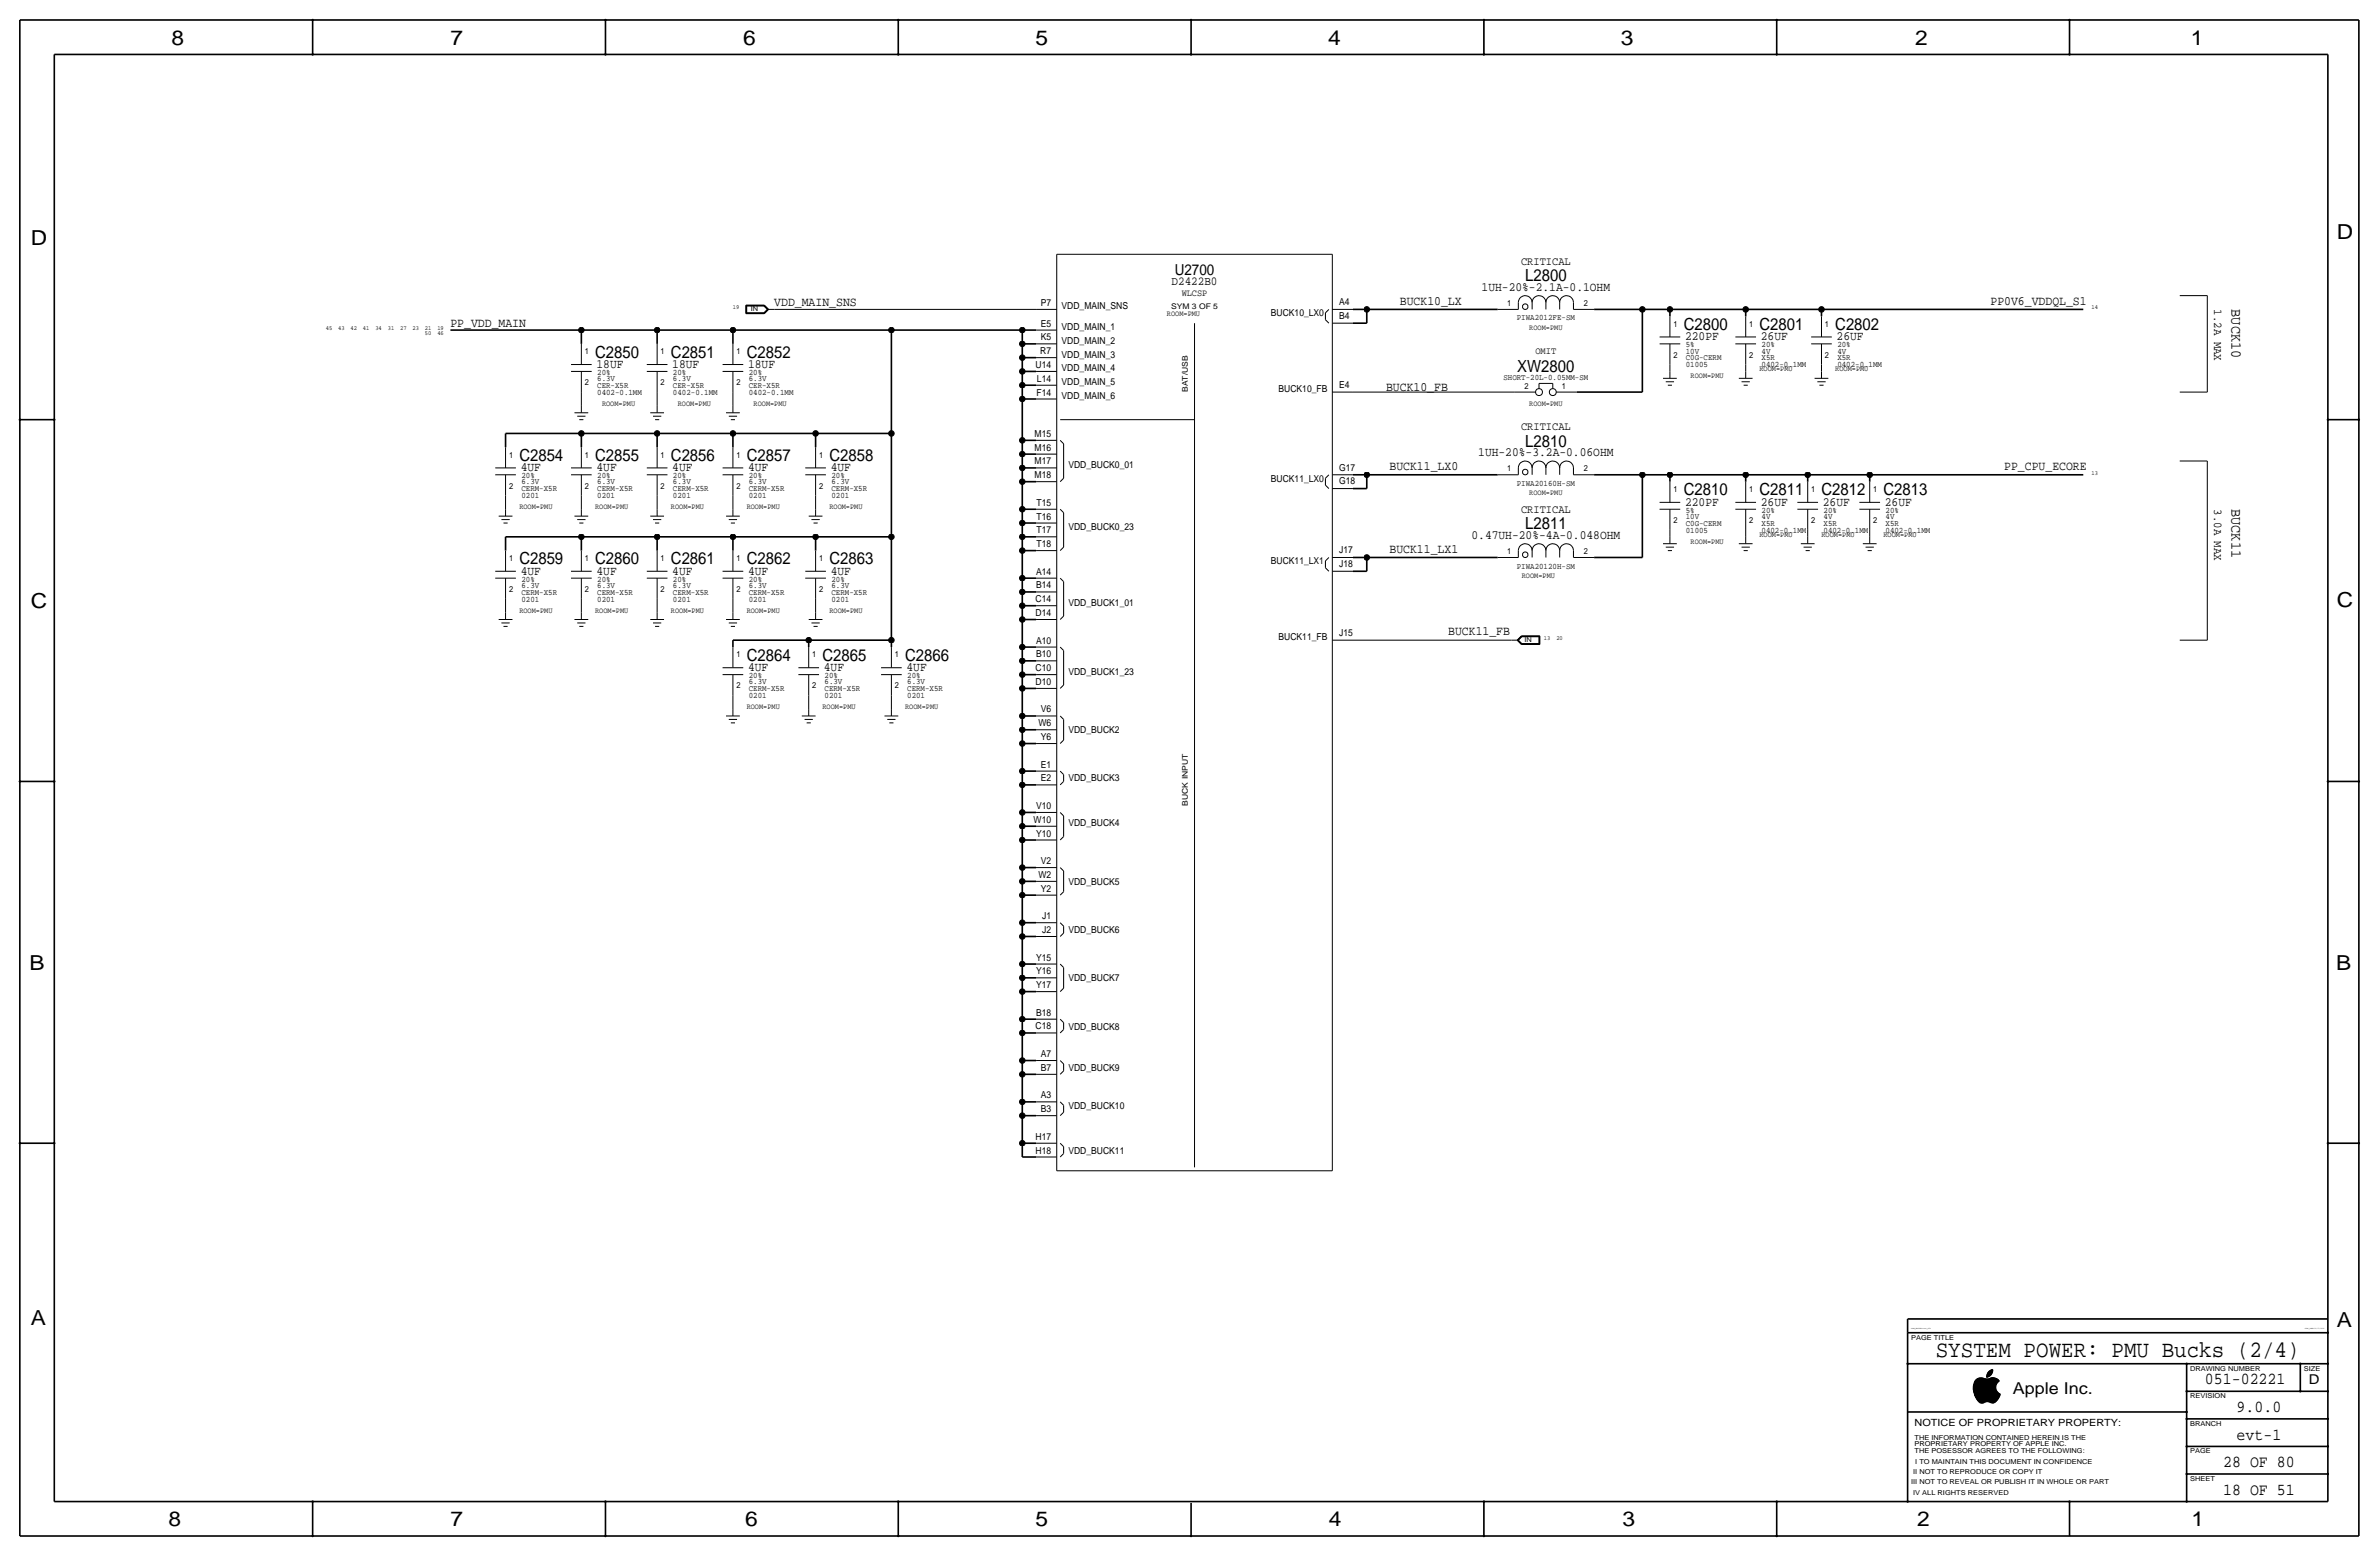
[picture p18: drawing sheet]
<svg xmlns="http://www.w3.org/2000/svg" width="877mm" height="574mm" viewBox="0 0 877 574" stroke-linecap="round" stroke-linejoin="round" font-family="sans-serif">
<defs><g id="words">
<text font-size="8.6" x="713.7" y="500.1">SYSTEM POWER: PMU Bucks (2/4)</text>
<g font-size="7.6">
<text x="63.2" y="16.5">8</text>
<text x="166.1" y="16.5">7</text>
<text x="274" y="16.5">6</text>
<text x="381.7" y="16.5">5</text>
<text x="489.7" y="16.5">4</text>
<text x="597.6" y="16.5">3</text>
<text x="706.1" y="16.5">2</text>
<text x="807.7" y="16.5">1</text>
<text x="861.5" y="88.1">D</text>
<text x="11.4" y="90.4">D</text>
<text x="11.4" y="224.3">C</text>
<text x="861.5" y="223.8">C</text>
<text x="10.8" y="357.6">B</text>
<text x="861.3" y="357.4">B</text>
<text x="11.3" y="488.4">A</text>
<text x="861.5" y="489.2">A</text>
<text x="62.2" y="562.6">8</text>
<text x="166" y="562.6">7</text>
<text x="274.8" y="562.6">6</text>
<text x="381.7" y="562.6">5</text>
<text x="489.9" y="562.6">4</text>
<text x="598.1" y="562.6">3</text>
<text x="706.8" y="562.6">2</text>
<text x="807.9" y="562.6">1</text>
</g>
<g font-size="6.2">
<text x="562.3" y="103.6">L2800</text>
<text x="620.7" y="121.7">C2800</text>
<text x="648.7" y="121.7">C2801</text>
<text x="676.6" y="121.7">C2802</text>
<text x="219.4" y="131.8">C2850</text>
<text x="247.3" y="131.8">C2851</text>
<text x="275.3" y="131.8">C2852</text>
<text x="559.4" y="137.2">XW2800</text>
<text x="562.3" y="164.6">L2810</text>
<text x="191.5" y="169.9">C2854</text>
<text x="219.4" y="169.9">C2855</text>
<text x="247.3" y="169.9">C2856</text>
<text x="275.3" y="169.9">C2857</text>
<text x="305.8" y="169.9">C2858</text>
<text x="620.7" y="182.6">C2810</text>
<text x="648.7" y="182.6">C2811</text>
<text x="671.5" y="182.6">C2812</text>
<text x="694.4" y="182.6">C2813</text>
<text x="562.3" y="195.1">L2811</text>
<text x="191.5" y="208">C2859</text>
<text x="219.4" y="208">C2860</text>
<text x="247.3" y="208">C2861</text>
<text x="275.3" y="208">C2862</text>
<text x="305.8" y="208">C2863</text>
<text x="275.3" y="243.6">C2864</text>
<text x="303.2" y="243.6">C2865</text>
<text x="333.7" y="243.6">C2866</text>
<text x="812.9" y="510.3">051-02221</text>
<text x="824.6" y="520.4">9.0.0</text>
<text x="824.6" y="530.6">evt-1</text>
<text x="819.6" y="540.8">28 OF 80</text>
<text x="819.6" y="550.9">18 OF 51</text>
</g>
<text font-size="6" x="742.1" y="513.9">Apple Inc.</text>
<g font-size="5.6">
<text x="433.1" y="101.3">U2700</text>
<text x="822.7" y="114" transform="rotate(90 822.7 114)">BUCK10</text>
<text x="822.7" y="187.7" transform="rotate(90 822.7 187.7)">BUCK11</text>
</g>
<text font-size="5" x="851.2" y="510.3">D</text>
<g font-size="4.7">
<text x="546.2" y="107.2">1UH-20%-2.1A-0.1OHM</text>
<text x="285.4" y="112.8">VDD_MAIN_SNS</text>
<text x="516.1" y="112.3">BUCK10_LX</text>
<text x="733.8" y="112.3">PP0V6_VDDQL_S1</text>
<text x="166.1" y="120.4">PP_VDD_MAIN</text>
<text x="621.2" y="125.5">220PF</text>
<text x="649.2" y="125.5">26UF</text>
<text x="677.1" y="125.5">26UF</text>
<text x="219.9" y="135.6">18UF</text>
<text x="247.9" y="135.6">18UF</text>
<text x="275.8" y="135.6">18UF</text>
<text x="511" y="144">BUCK10_FB</text>
<text x="192" y="173.7">4UF</text>
<text x="219.9" y="173.7">4UF</text>
<text x="247.9" y="173.7">4UF</text>
<text x="275.8" y="173.7">4UF</text>
<text x="306.3" y="173.7">4UF</text>
<text x="512.3" y="173.2">BUCK11_LX0</text>
<text x="545" y="168.1">1UH-20%-3.2A-0.06OHM</text>
<text x="738.9" y="173.2">PP_CPU_ECORE</text>
<text x="621.2" y="186.4">220PF</text>
<text x="649.2" y="186.4">26UF</text>
<text x="672" y="186.4">26UF</text>
<text x="694.9" y="186.4">26UF</text>
<text x="512.3" y="203.7">BUCK11_LX1</text>
<text x="542.5" y="198.6">0.47UH-20%-4A-0.048OHM</text>
<text x="192" y="211.8">4UF</text>
<text x="219.9" y="211.8">4UF</text>
<text x="247.9" y="211.8">4UF</text>
<text x="275.8" y="211.8">4UF</text>
<text x="306.3" y="211.8">4UF</text>
<text x="533.9" y="234.2">BUCK11_FB</text>
<text x="275.8" y="247.4">4UF</text>
<text x="303.7" y="247.4">4UF</text>
<text x="334.2" y="247.4">4UF</text>
</g>
<text font-size="4.5" x="431.9" y="105.2">D2422B0</text>
<g font-size="4.4">
<text x="816.3" y="114" transform="rotate(90 816.3 114)">1.2A MAX</text>
<text x="816.3" y="187.7" transform="rotate(90 816.3 187.7)">3.0A MAX</text>
</g>
<g font-size="4.3">
<text x="560.8" y="97.5">CRITICAL</text>
<text x="560.8" y="158.5">CRITICAL</text>
<text x="560.8" y="189">CRITICAL</text>
</g>
<text font-size="3.7" x="705.8" y="525.5">NOTICE OF PROPRIETARY PROPERTY:</text>
<text font-size="3.6" x="566.1" y="130.6">OMIT</text>
<g font-size="3.5">
<text x="383.7" y="112.8">P7</text>
<text x="435.7" y="109">WLCSP</text>
<text x="493.7" y="112.5">A4</text>
<text x="391.4" y="114">VDD_MAIN_SNS</text>
<text x="468.5" y="116.6">BUCK10_LX0</text>
<text x="493.7" y="117.6">B4</text>
<text x="383.7" y="125.5">K5</text>
<text x="383.7" y="120.4">E5</text>
<text x="391.4" y="121.7">VDD_MAIN_1</text>
<text x="383.5" y="130.6">R7</text>
<text x="391.4" y="126.7">VDD_MAIN_2</text>
<text x="391.4" y="131.8">VDD_MAIN_3</text>
<text x="381.8" y="135.6">U14</text>
<text x="391.4" y="136.9">VDD_MAIN_4</text>
<text x="382.3" y="140.7">L14</text>
<text x="391.4" y="142">VDD_MAIN_5</text>
<text x="493.7" y="143">E4</text>
<text x="382.1" y="145.8">F14</text>
<text x="391.4" y="147.1">VDD_MAIN_6</text>
<text x="471.4" y="144.5">BUCK10_FB</text>
<text x="381.4" y="161">M15</text>
<text x="381.4" y="166.1">M16</text>
<text x="381.4" y="171.2">M17</text>
<text x="393.9" y="172.5">VDD_BUCK0_01</text>
<text x="493.7" y="173.4">G17</text>
<text x="381.4" y="176.2">M18</text>
<text x="468.5" y="177.5">BUCK11_LX0</text>
<text x="493.7" y="178.5">G18</text>
<text x="382.1" y="191.5">T16</text>
<text x="382.1" y="186.4">T15</text>
<text x="382.1" y="196.6">T17</text>
<text x="393.9" y="195.3">VDD_BUCK0_23</text>
<text x="382.1" y="201.7">T18</text>
<text x="493.7" y="203.9">J17</text>
<text x="468.5" y="208">BUCK11_LX1</text>
<text x="493.7" y="209">J18</text>
<text x="381.9" y="211.8">A14</text>
<text x="381.8" y="222">C14</text>
<text x="381.9" y="216.9">B14</text>
<text x="381.8" y="227.1">D14</text>
<text x="393.9" y="223.3">VDD_BUCK1_01</text>
<text x="381.9" y="237.2">A10</text>
<text x="471.4" y="236">BUCK11_FB</text>
<text x="493.7" y="234.4">J15</text>
<text x="381.9" y="242.3">B10</text>
<text x="381.8" y="247.4">C10</text>
<text x="393.9" y="248.7">VDD_BUCK1_23</text>
<text x="381.8" y="252.5">D10</text>
<text x="383.7" y="262.6">V6</text>
<text x="382.8" y="267.7">W6</text>
<text x="383.7" y="272.8">Y6</text>
<text x="393.9" y="270.3">VDD_BUCK2</text>
<text x="383.7" y="282.9">E1</text>
<text x="383.7" y="288">E2</text>
<text x="393.9" y="288">VDD_BUCK3</text>
<text x="381.9" y="298.2">V10</text>
<text x="381.1" y="303.3">W10</text>
<text x="393.9" y="304.5">VDD_BUCK4</text>
<text x="381.9" y="308.3">Y10</text>
<text x="382.8" y="323.6">W2</text>
<text x="383.7" y="318.5">V2</text>
<text x="383.7" y="328.7">Y2</text>
<text x="393.9" y="326.1">VDD_BUCK5</text>
<text x="384.2" y="338.8">J1</text>
<text x="384.2" y="343.9">J2</text>
<text x="393.9" y="343.9">VDD_BUCK6</text>
<text x="381.9" y="359.1">Y16</text>
<text x="381.9" y="354.1">Y15</text>
<text x="381.9" y="364.2">Y17</text>
<text x="393.9" y="361.7">VDD_BUCK7</text>
<text x="381.9" y="374.4">B18</text>
<text x="381.8" y="379.5">C18</text>
<text x="393.9" y="379.5">VDD_BUCK8</text>
<text x="383.7" y="389.6">A7</text>
<text x="383.7" y="394.7">B7</text>
<text x="393.9" y="394.7">VDD_BUCK9</text>
<text x="383.7" y="404.9">A3</text>
<text x="383.7" y="409.9">B3</text>
<text x="393.9" y="408.7">VDD_BUCK10</text>
<text x="381.8" y="425.2">H18</text>
<text x="381.8" y="420.1">H17</text>
<text x="393.9" y="425.2">VDD_BUCK11</text>
</g>
<g font-size="3.1">
<text x="555.7" y="112.8">1</text>
<text x="583.9" y="112.8">2</text>
<text x="559.2" y="118.1">PIWA2012FE-SM</text>
<text x="616.9" y="120.4">1</text>
<text x="644.9" y="120.4">1</text>
<text x="672.8" y="120.4">1</text>
<text x="215.6" y="130.6">1</text>
<text x="243.5" y="130.6">1</text>
<text x="271.5" y="130.6">1</text>
<text x="616.9" y="131.8">2</text>
<text x="621.5" y="130.3">10V</text>
<text x="621.5" y="128">5%</text>
<text x="644.9" y="131.8">2</text>
<text x="649.4" y="128">20%</text>
<text x="649.4" y="130.3">4V</text>
<text x="672.8" y="131.8">2</text>
<text x="677.4" y="128">20%</text>
<text x="677.4" y="130.3">4V</text>
<text x="621.5" y="132.8">C0G-CERM</text>
<text x="621.5" y="135.4">01005</text>
<text x="649.4" y="132.8">X5R</text>
<text x="649.4" y="135.4">0402-0.1MM</text>
<text x="677.4" y="132.8">X5R</text>
<text x="677.4" y="135.4">0402-0.1MM</text>
<text x="215.6" y="142">2</text>
<text x="220.2" y="138.2">20%</text>
<text x="220.2" y="140.5">6.3V</text>
<text x="220.2" y="143">CER-X5R</text>
<text x="243.5" y="142">2</text>
<text x="248.1" y="138.2">20%</text>
<text x="248.1" y="140.5">6.3V</text>
<text x="248.1" y="143">CER-X5R</text>
<text x="271.5" y="142">2</text>
<text x="276" y="138.2">20%</text>
<text x="276" y="140.5">6.3V</text>
<text x="276" y="143">CER-X5R</text>
<text x="554.3" y="140">SHORT-20L-0.05MM-SM</text>
<text x="562" y="143.5">2</text>
<text x="575.8" y="143.5">1</text>
<text x="220.2" y="145.5">0402-0.1MM</text>
<text x="248.1" y="145.5">0402-0.1MM</text>
<text x="276" y="145.5">0402-0.1MM</text>
<text x="187.7" y="168.7">1</text>
<text x="215.6" y="168.7">1</text>
<text x="243.5" y="168.7">1</text>
<text x="271.5" y="168.7">1</text>
<text x="302" y="168.7">1</text>
<text x="555.7" y="173.7">1</text>
<text x="583.9" y="173.7">2</text>
<text x="192.2" y="176.3">20%</text>
<text x="192.2" y="178.6">6.3V</text>
<text x="220.2" y="176.3">20%</text>
<text x="220.2" y="178.6">6.3V</text>
<text x="248.1" y="176.3">20%</text>
<text x="248.1" y="178.6">6.3V</text>
<text x="276" y="176.3">20%</text>
<text x="276" y="178.6">6.3V</text>
<text x="306.5" y="176.3">20%</text>
<text x="306.5" y="178.6">6.3V</text>
<text x="559.2" y="179.1">PIWA20160H-SM</text>
<text x="187.7" y="180.1">2</text>
<text x="192.2" y="181.1">CERM-X5R</text>
<text x="192.2" y="183.6">0201</text>
<text x="215.6" y="180.1">2</text>
<text x="220.2" y="183.6">0201</text>
<text x="220.2" y="181.1">CERM-X5R</text>
<text x="243.5" y="180.1">2</text>
<text x="248.1" y="183.6">0201</text>
<text x="248.1" y="181.1">CERM-X5R</text>
<text x="271.5" y="180.1">2</text>
<text x="276" y="183.6">0201</text>
<text x="276" y="181.1">CERM-X5R</text>
<text x="302" y="180.1">2</text>
<text x="306.5" y="183.6">0201</text>
<text x="306.5" y="181.1">CERM-X5R</text>
<text x="616.9" y="181.4">1</text>
<text x="644.9" y="181.4">1</text>
<text x="667.7" y="181.4">1</text>
<text x="690.6" y="181.4">1</text>
<text x="621.5" y="191.3">10V</text>
<text x="621.5" y="189">5%</text>
<text x="649.4" y="189">20%</text>
<text x="649.4" y="191.3">4V</text>
<text x="672.3" y="189">20%</text>
<text x="672.3" y="191.3">4V</text>
<text x="695.1" y="189">20%</text>
<text x="695.1" y="191.3">4V</text>
<text x="616.9" y="192.8">2</text>
<text x="621.5" y="196.3">01005</text>
<text x="621.5" y="193.8">C0G-CERM</text>
<text x="644.9" y="192.8">2</text>
<text x="649.4" y="193.8">X5R</text>
<text x="649.4" y="196.3">0402-0.1MM</text>
<text x="667.7" y="192.8">2</text>
<text x="672.3" y="193.8">X5R</text>
<text x="672.3" y="196.3">0402-0.1MM</text>
<text x="690.6" y="192.8">2</text>
<text x="695.1" y="193.8">X5R</text>
<text x="695.1" y="196.3">0402-0.1MM</text>
<text x="187.7" y="206.8">1</text>
<text x="215.6" y="206.8">1</text>
<text x="243.5" y="206.8">1</text>
<text x="271.5" y="206.8">1</text>
<text x="302" y="206.8">1</text>
<text x="555.7" y="204.2">1</text>
<text x="559.2" y="209.5">PIWA20120H-SM</text>
<text x="583.9" y="204.2">2</text>
<text x="192.2" y="214.4">20%</text>
<text x="220.2" y="214.4">20%</text>
<text x="248.1" y="214.4">20%</text>
<text x="276" y="214.4">20%</text>
<text x="306.5" y="214.4">20%</text>
<text x="187.7" y="218.2">2</text>
<text x="192.2" y="221.7">0201</text>
<text x="192.2" y="219.2">CERM-X5R</text>
<text x="192.2" y="216.7">6.3V</text>
<text x="215.6" y="218.2">2</text>
<text x="220.2" y="221.7">0201</text>
<text x="220.2" y="219.2">CERM-X5R</text>
<text x="220.2" y="216.7">6.3V</text>
<text x="243.5" y="218.2">2</text>
<text x="248.1" y="221.7">0201</text>
<text x="248.1" y="219.2">CERM-X5R</text>
<text x="248.1" y="216.7">6.3V</text>
<text x="271.5" y="218.2">2</text>
<text x="276" y="221.7">0201</text>
<text x="276" y="219.2">CERM-X5R</text>
<text x="276" y="216.7">6.3V</text>
<text x="302" y="218.2">2</text>
<text x="306.5" y="221.7">0201</text>
<text x="306.5" y="219.2">CERM-X5R</text>
<text x="306.5" y="216.7">6.3V</text>
<text x="271.5" y="242.3">1</text>
<text x="299.4" y="242.3">1</text>
<text x="329.9" y="242.3">1</text>
<text x="276" y="249.9">20%</text>
<text x="304" y="249.9">20%</text>
<text x="334.5" y="249.9">20%</text>
<text x="271.5" y="253.7">2</text>
<text x="276" y="257.3">0201</text>
<text x="276" y="254.8">CERM-X5R</text>
<text x="276" y="252.2">6.3V</text>
<text x="299.4" y="253.7">2</text>
<text x="304" y="257.3">0201</text>
<text x="304" y="254.8">CERM-X5R</text>
<text x="304" y="252.2">6.3V</text>
<text x="329.9" y="253.7">2</text>
<text x="334.5" y="252.2">6.3V</text>
<text x="334.5" y="257.3">0201</text>
<text x="334.5" y="254.8">CERM-X5R</text>
</g>
<g font-size="2.9">
<text x="430.2" y="116.6">ROOM=PMU</text>
<text x="431.7" y="114">SYM 3 OF 5</text>
<text x="563.8" y="121.7">ROOM=PMU</text>
<text x="648.7" y="136.9">ROOM=PMU</text>
<text x="676.6" y="136.9">ROOM=PMU</text>
<text x="623.3" y="139.4">ROOM=PMU</text>
<text x="221.9" y="149.6">ROOM=PMU</text>
<text x="249.9" y="149.6">ROOM=PMU</text>
<text x="277.8" y="149.6">ROOM=PMU</text>
<text x="437.9" y="144.5" transform="rotate(-90 437.9 144.5)">BAT/USB</text>
<text x="563.8" y="149.6">ROOM=PMU</text>
<text x="563.8" y="182.6">ROOM=PMU</text>
<text x="191.5" y="187.7">ROOM=PMU</text>
<text x="219.4" y="187.7">ROOM=PMU</text>
<text x="247.3" y="187.7">ROOM=PMU</text>
<text x="275.3" y="187.7">ROOM=PMU</text>
<text x="305.8" y="187.7">ROOM=PMU</text>
<text x="648.7" y="197.9">ROOM=PMU</text>
<text x="671.5" y="197.9">ROOM=PMU</text>
<text x="694.4" y="197.9">ROOM=PMU</text>
<text x="623.3" y="200.4">ROOM=PMU</text>
<text x="561" y="213.1">ROOM=PMU</text>
<text x="191.5" y="225.8">ROOM=PMU</text>
<text x="219.4" y="225.8">ROOM=PMU</text>
<text x="247.3" y="225.8">ROOM=PMU</text>
<text x="275.3" y="225.8">ROOM=PMU</text>
<text x="305.8" y="225.8">ROOM=PMU</text>
<text x="275.3" y="261.4">ROOM=PMU</text>
<text x="303.2" y="261.4">ROOM=PMU</text>
<text x="333.7" y="261.4">ROOM=PMU</text>
<text x="437.9" y="296.9" transform="rotate(-90 437.9 296.9)">BUCK INPUT</text>
</g>
<g font-size="2.5">
<text x="276.8" y="114.8">IN</text>
<text x="562.1" y="236.7">IN</text>
<text x="704.5" y="493.8">PAGE TITLE</text>
<text x="807.4" y="505.2">DRAWING NUMBER</text>
<text x="849.3" y="505.2">SIZE</text>
<text x="807.4" y="515.4">REVISION</text>
<text x="807.4" y="525.5">BRANCH</text>
<text x="705.8" y="533.1">PROPRIETARY PROPERTY OF APPLE INC.</text>
<text x="705.8" y="530.6">THE INFORMATION CONTAINED HEREIN IS THE</text>
<text x="705.8" y="535.7">THE POSESSOR AGREES TO THE FOLLOWING:</text>
<text x="706.1" y="539.5">I TO MAINTAIN THIS DOCUMENT IN CONFIDENCE</text>
<text x="807.4" y="535.7">PAGE</text>
<text x="705.3" y="543.3">II NOT TO REPRODUCE OR COPY IT</text>
<text x="807.4" y="545.8">SHEET</text>
<text x="704.5" y="547.1">III NOT TO REVEAL OR PUBLISH IT IN WHOLE OR PART</text>
<text x="705.3" y="550.9">IV ALL RIGHTS RESERVED</text>
</g>
<g font-size="2.3">
<text x="270.2" y="114">19</text>
<text x="771.1" y="114">14</text>
<text x="120.1" y="121.7">45</text>
<text x="124.7" y="121.7">43</text>
<text x="129.2" y="121.7">42</text>
<text x="133.8" y="121.7">41</text>
<text x="138.4" y="121.7">34</text>
<text x="143" y="121.7">31</text>
<text x="147.5" y="121.7">27</text>
<text x="152.1" y="121.7">23</text>
<text x="156.7" y="123.5">50</text>
<text x="156.7" y="121.7">21</text>
<text x="161.2" y="123.5">46</text>
<text x="161.2" y="121.7">19</text>
<text x="771.1" y="175">13</text>
<text x="569.2" y="236">13</text>
<text x="573.8" y="236">20</text>
</g>
<g font-size=".7">
<text x="704.5" y="490">SYNC_MASTER=test_mlb</text>
<text x="849.7" y="490">SYNC_DATE=10/13/2016</text>
</g>
</g></defs>
<g fill="none" stroke="#000" stroke-width=".37">
<path d="M389.6 93.7v337.8zM389.6 93.7h101.6zM491.2 93.7v337.8zM275 112.5v3.1zM275 115.6h6.8zM275 112.5h6.8zM275.1 112.6v2.9zM275.1 115.5h6.6zM275.1 112.6h6.6zM275.2 112.7v2.7zM275.2 115.4h6.5zM275.2 112.7h6.5z"/>
<path d="M275.3 112.8h6.3zM275.3 112.8v2.5zM275.3 115.3h6.3zM281.6 112.8l1.3 1.2zM281.7 115.4l1.4-1.4zM281.7 112.7l1.4 1.3zM281.7 112.6l1.5 1.4zM281.7 115.5l1.5-1.5zM281.8 112.5l1.6 1.5zM281.8 115.6l1.6-1.6zM282.9 114h2.5zM282.9 114l-1.3 1.3z"/>
<path d="M285.4 114h96.6zM382 114h7.6zM440.4 119.1v311.2zM488.6 117.9l1.3 1.2zM488.6 115.3l1.3-1.3zM488.6 115.3v2.6zM491.2 114h7.6zM491.2 119.1h7.6zM552.1 114h7.7zM559.8 111.5v2.5zM559.8 111.5a2.54 2.54 0 0 1 2.5-2.5 2.54 2.54 0 0 1 2.5 2.5 2.54 2.54 0 0 1 2.6-2.5 2.54 2.54 0 0 1 2.5 2.5 2.54 2.54 0 0 1 2.6-2.5 2.54 2.54 0 0 1 2.5 2.5 2.54 2.54 0 0 1 2.5-2.5 2.54 2.54 0 0 1 2.6 2.5M564.8 111.5v2.5z"/>
<path d="M569.9 111.5v2.5zM575 111.5v2.5zM580.1 114h7.6zM580.1 111.5v2.5zM615.6 116.6v7.6zM643.6 116.6v7.6zM671.5 116.6v7.6zM803.6 109h10.2zM813.8 109v35.5zM210.5 136.9h7.6zM210.5 134.4h7.6zM214.3 126.7v7.7z"/>
<path d="M214.3 136.9v7.6zM238.5 134.4h7.6zM238.5 136.9h7.6zM242.3 126.7v7.7zM242.3 136.9v7.6zM266.4 134.4h7.6zM266.4 136.9h7.6zM270.2 126.7v7.7zM270.2 136.9v7.6zM382 136.9h7.6zM382 126.7h7.6zM382 131.8h7.6z"/>
<path d="M382 121.7h7.6zM611.8 126.7h7.7zM611.8 124.2h7.7zM613.1 139.4h5.1zM615.6 134.4v2.5zM615.6 136.9v2.5zM615.6 126.7v7.7zM639.8 126.7h7.6zM639.8 124.2h7.6zM641 139.4h5.1zM643.6 134.4v2.5zM643.6 136.9v2.5z"/>
<path d="M643.6 126.7v7.7zM667.7 124.2h7.6zM667.7 126.7h7.6zM669 139.4h5.1zM671.5 134.4v2.5zM671.5 136.9v2.5zM671.5 126.7v7.7zM211.8 152.1h5.1zM212.8 153.4h3zM213.6 154.7h1.5zM214.3 144.5v5.1zM214.3 149.6v2.5z"/>
<path d="M239.7 152.1h5.1zM240.7 153.4h3.1zM241.5 154.7h1.5zM242.3 144.5v5.1zM242.3 149.6v2.5zM267.7 152.1h5zM268.7 153.4h3zM269.4 154.7h1.6zM270.2 144.5v5.1zM270.2 149.6v2.5zM382 147.1h7.6zM382 142h7.6z"/>
<path d="M390.9 154.7h49.5zM491.2 144.5h7.6zM498.8 144.5h59.7zM558.5 144.5h7.6zM567.4 141.3h5.1zM567.4 141.3v2zM572.5 141.3v2zM573.7 144.5h7.7zM614.1 140.7h3.1zM614.9 142h1.5zM642.1 140.7h3zM642.8 142h1.5z"/>
<path d="M670 140.7h3zM670.8 142h1.5zM803.6 144.5h10.2zM182.6 175h7.6zM182.6 172.5h7.6zM186.4 164.8v7.7zM186.4 175v7.6zM210.5 175h7.6zM210.5 172.5h7.6zM214.3 164.8v7.7zM214.3 175v7.6zM238.5 172.5h7.6z"/>
<path d="M238.5 175h7.6zM242.3 164.8v7.7zM242.3 175v7.6zM266.4 172.5h7.6zM266.4 175h7.6zM270.2 164.8v7.7zM270.2 175v7.6zM296.9 175h7.6zM296.9 172.5h7.6zM300.7 164.8v7.7zM300.7 175v7.6zM382 162.3h7.6z"/>
<path d="M382 177.5h7.6zM382 167.4h7.6zM382 172.5h7.6zM390.9 162.3l1.2 1.3zM392.1 163.6v12.7zM392.1 176.3l-1.2 1.2zM488.6 178.8l1.3 1.3zM488.6 176.3l1.3-1.3zM488.6 176.3v2.5zM491.2 175h7.6zM552.1 175h7.7zM559.8 172.5v2.5z"/>
<path d="M559.8 172.5a2.54 2.54 0 0 1 2.5-2.6 2.54 2.54 0 0 1 2.5 2.6 2.54 2.54 0 0 1 2.6-2.6 2.54 2.54 0 0 1 2.5 2.6 2.54 2.54 0 0 1 2.6-2.6 2.54 2.54 0 0 1 2.5 2.6 2.54 2.54 0 0 1 2.5-2.6 2.54 2.54 0 0 1 2.6 2.6M564.8 172.5v2.5zM569.9 172.5v2.5zM575 172.5v2.5zM580.1 175h7.6zM580.1 172.5v2.5zM615.6 177.5v7.7zM643.6 177.5v7.7zM666.4 177.5v7.7zM689.3 177.5v7.7zM803.6 169.9h10.2zM813.8 169.9v66.1z"/>
<path d="M183.8 190.2h5.1zM184.9 191.5h3zM185.6 192.8h1.5zM186.4 182.6v5.1zM186.4 187.7v2.5zM211.8 190.2h5.1zM212.8 191.5h3zM213.6 192.8h1.5zM214.3 182.6v5.1zM214.3 187.7v2.5zM239.7 190.2h5.1zM240.7 191.5h3.1z"/>
<path d="M241.5 192.8h1.5zM242.3 182.6v5.1zM242.3 187.7v2.5zM267.7 190.2h5zM268.7 191.5h3zM269.4 192.8h1.6zM270.2 182.6v5.1zM270.2 187.7v2.5zM298.1 190.2h5.1zM299.2 191.5h3zM299.9 192.8h1.5zM300.7 182.6v5.1z"/>
<path d="M300.7 187.7v2.5zM382 197.9h7.6zM382 187.7h7.6zM382 192.8h7.6zM390.9 187.7l1.2 1.3zM392.1 189v12.7zM491.2 180.1h7.6zM611.8 187.7h7.7zM611.8 185.2h7.7zM615.6 195.3v2.6zM615.6 197.9v2.5zM615.6 187.7v7.6z"/>
<path d="M639.8 187.7h7.6zM639.8 185.2h7.6zM643.6 195.3v2.6zM643.6 197.9v2.5zM643.6 187.7v7.6zM662.6 187.7h7.7zM662.6 185.2h7.7zM666.4 195.3v2.6zM666.4 187.7v7.6zM666.4 197.9v2.5zM685.5 187.7h7.6zM685.5 185.2h7.6z"/>
<path d="M689.3 195.3v2.6zM689.3 197.9v2.5zM689.3 187.7v7.6zM182.6 213.1h7.6zM182.6 210.6h7.6zM186.4 202.9v7.7zM186.4 213.1v7.6zM210.5 213.1h7.6zM210.5 210.6h7.6zM214.3 202.9v7.7zM214.3 213.1v7.6zM238.5 210.6h7.6z"/>
<path d="M238.5 213.1h7.6zM242.3 202.9v7.7zM242.3 213.1v7.6zM266.4 210.6h7.6zM266.4 213.1h7.6zM270.2 202.9v7.7zM270.2 213.1v7.6zM296.9 213.1h7.6zM296.9 210.6h7.6zM300.7 202.9v7.7zM300.7 213.1v7.6zM382 218.2h7.6z"/>
<path d="M382 213.1h7.6zM382 202.9h7.6zM390.9 213.1l1.2 1.3zM392.1 201.7l-1.2 1.2zM392.1 214.4v12.7zM488.6 209.3l1.3 1.3zM488.6 206.8v2.5zM489.9 205.5l-1.3 1.3zM491.2 205.5h7.6zM491.2 210.6h7.6zM552.1 205.5h7.7zM559.8 202.9v2.6z"/>
<path d="M559.8 202.9a2.54 2.54 0 0 1 2.5-2.5 2.54 2.54 0 0 1 2.5 2.5 2.54 2.54 0 0 1 2.6-2.5 2.54 2.54 0 0 1 2.5 2.5 2.54 2.54 0 0 1 2.6-2.5 2.54 2.54 0 0 1 2.5 2.5 2.54 2.54 0 0 1 2.5-2.5 2.54 2.54 0 0 1 2.6 2.5M564.8 202.9v2.6zM569.9 202.9v2.6zM575 202.9v2.6zM580.1 205.5h7.6zM580.1 202.9v2.6zM613.1 200.4h5.1zM614.1 201.7h3.1zM614.9 202.9h1.5zM641 200.4h5.1zM642.1 201.7h3zM642.8 202.9h1.5z"/>
<path d="M663.9 200.4h5.1zM664.9 201.7h3.1zM665.7 202.9h1.5zM686.8 200.4h5zM687.8 201.7h3zM688.5 202.9h1.6zM183.8 228.3h5.1zM184.9 229.6h3zM185.6 230.9h1.5zM186.4 220.7v5.1zM186.4 225.8v2.5zM211.8 228.3h5.1z"/>
<path d="M212.8 229.6h3zM213.6 230.9h1.5zM214.3 220.7v5.1zM214.3 225.8v2.5zM239.7 228.3h5.1zM240.7 229.6h3.1zM241.5 230.9h1.5zM242.3 220.7v5.1zM242.3 225.8v2.5zM267.7 228.3h5zM268.7 229.6h3zM269.4 230.9h1.6z"/>
<path d="M270.2 220.7v5.1zM270.2 238.5v7.6zM270.2 225.8v2.5zM298.1 238.5v7.6zM298.1 228.3h5.1zM299.2 229.6h3zM299.9 230.9h1.5zM300.7 220.7v5.1zM300.7 225.8v2.5zM328.6 238.5v7.6zM382 238.5h7.6zM382 228.3h7.6z"/>
<path d="M382 223.3h7.6zM390.9 238.5l1.2 1.3zM392.1 227.1l-1.2 1.2zM392.1 239.8v12.7zM491.2 236h7.6zM498.8 236h58.4zM557.2 236h2.6zM559.3 236l1.6-1.6zM559.3 236l1.6 1.5zM559.5 236l1.4-1.5zM559.5 236l1.4 1.4zM559.6 236l1.4-1.4z"/>
<path d="M559.6 236l1.4 1.3zM559.8 236l1.2-1.3zM559.8 236l1.2 1.2zM560.9 237.5h6.8zM560.9 234.4h6.8zM560.9 234.5h6.7zM560.9 237.4h6.7zM561 234.6h6.5zM561 237.3h6.5zM561 237.2h6.4zM561 234.7h6.4zM567.4 234.7v2.5z"/>
<path d="M567.5 234.6v2.7zM567.6 234.5v2.9zM567.7 234.4v3.1zM803.6 236h10.2zM266.4 246.1h7.6zM266.4 248.7h7.6zM270.2 256.3v5.1zM270.2 248.7v7.6zM294.3 248.7h7.7zM294.3 246.1h7.7zM298.1 256.3v5.1zM298.1 248.7v7.6z"/>
<path d="M324.8 248.7h7.6zM324.8 246.1h7.6zM328.6 256.3v5.1zM328.6 248.7v7.6zM382 253.7h7.6zM382 243.6h7.6zM382 248.7h7.6zM392.1 252.5l-1.2 1.2zM267.7 263.9h5zM268.7 265.2h3zM269.4 266.4h1.6zM270.2 261.4v2.5z"/>
<path d="M295.6 263.9h5.1zM296.6 265.2h3.1zM297.4 266.4h1.5zM298.1 261.4v2.5zM326.1 263.9h5.1zM327.1 265.2h3zM327.9 266.4h1.5zM328.6 261.4v2.5zM382 269h7.6zM382 274.1h7.6zM382 263.9h7.6zM390.9 263.9l1.2 1.3z"/>
<path d="M392.1 265.2v7.6zM392.1 272.8l-1.2 1.3zM382 299.5h7.6zM382 289.3h7.6zM382 284.2h7.6zM390.9 284.2l1.2 1.3zM390.9 299.5l1.2 1.2zM392.1 285.5v2.5zM392.1 288l-1.2 1.3zM382 319.8h7.6zM382 309.6h7.6zM382 304.5h7.6z"/>
<path d="M390.9 319.8l1.2 1.3zM392.1 308.4l-1.2 1.2zM392.1 300.7v7.7zM382 329.9h7.6zM382 324.9h7.6zM392.1 328.7l-1.2 1.2zM392.1 321.1v7.6zM382 355.3h7.6zM382 340.1h7.6zM382 345.2h7.6zM390.9 340.1l1.2 1.3zM390.9 355.3l1.2 1.3z"/>
<path d="M392.1 341.4v2.5zM392.1 343.9l-1.2 1.3zM392.1 356.6v7.6zM382 375.7h7.6zM382 365.5h7.6zM382 360.4h7.6zM390.9 375.7l1.2 1.2zM392.1 364.2l-1.2 1.3zM392.1 379.5l-1.2 1.2zM392.1 376.9v2.6zM382 396h7.6zM382 390.9h7.6z"/>
<path d="M382 380.7h7.6zM390.9 390.9l1.2 1.3zM392.1 392.2v2.5zM392.1 394.7l-1.2 1.3zM382 411.2h7.6zM382 406.1h7.6zM390.9 406.1l1.2 1.3zM392.1 407.4v2.6zM392.1 410l-1.2 1.2zM382 421.4h7.6zM382 426.5h7.6zM389.6 431.5h101.6z"/>
<path d="M390.9 421.4l1.2 1.3zM392.1 425.2l-1.2 1.3zM392.1 422.7v2.5zM727.5 512.2h8.4zM727.5 512.3h8.4zM727.5 512.4h8.5zM727.5 511.2h8.2zM727.5 511.3h8.2zM727.5 511.5h8.2zM727.5 511.4h8.2zM727.5 512h8.3zM727.5 512.1h8.3z"/>
<path d="M727.5 511.7h8.3zM727.5 511.8h8.3zM727.5 511.6h8.3zM727.5 511.9h8.3zM727.5 511.1h8.3zM727.6 512.8h8.6zM727.6 510.8h8.2zM727.6 511h8.2zM727.6 510.9h8.2zM727.6 510.7h8.2zM727.6 512.5h8.4zM727.6 512.6h8.4z"/>
<path d="M727.6 512.7h8.5zM727.6 512.9h8.6zM727.6 510.6h8.3zM727.6 510.5h8.3zM727.6 513h8.7zM727.6 513.1h8.8zM727.7 513.2h8.8zM727.7 510.2h8.3zM727.7 510.4h8.2zM727.7 510.3h8.3zM727.7 513.4h9.1zM727.7 513.3h9z"/>
<path d="M727.7 510.1h8.3zM727.8 509.9h8.4zM727.8 513.5h9.1zM727.8 510h8.3zM727.8 513.6h9.2zM727.8 513.8h9.6zM727.8 509.8h8.5zM727.8 513.7h9.4zM727.9 513.9h9.5zM727.9 509.7h8.4zM727.9 509.6h8.5zM727.9 514.1h9.5z"/>
<path d="M727.9 514h9.5zM728 514.2h9.4zM728 509.5h8.5zM728 509.4h8.6zM728 509.3h8.7zM728 514.4h9.3zM728.1 509.2h8.8zM728.1 514.5h9.2zM728.1 514.6h9.1zM728.1 509.1h8.9zM728.2 514.7h9zM728.2 509h8.8z"/>
<path d="M728.2 514.8h9zM728.3 514.9h8.8zM728.3 508.9h8.7zM728.3 515h8.8zM728.3 508.8h8.6zM728.3 515.1h8.7zM728.4 508.7h8.4zM728.4 515.2h8.6zM728.5 515.3h8.4zM728.5 515.4h8.4zM728.5 508.6h8.2zM728.6 515.5h8.2z"/>
<path d="M728.6 508.5h7.9zM728.7 515.6h8zM728.7 515.7h8zM728.7 508.4h7.7zM728.8 515.8h7.7zM728.9 515.9h7.6zM728.9 508.3h3.1zM728.9 516h7.5zM729 508.2h2.6zM729 516.1h7.3zM729.1 516.2h7.1zM729.2 516.3h6.9z"/>
<path d="M729.2 508.1a4.7 4.7 0 0 0-1.2 6.3l1.8 2.6 .8 .2 1-.3M729.3 508.1h2.1zM729.3 516.4h6.7zM729.4 516.5h6.5zM729.5 516.6h6.3zM729.6 516.7h2.5zM729.6 507.9h1.4zM729.7 516.8h2.1zM729.8 516.9h1.9zM729.9 517h1.6zM730.2 517.1h1zM732.4 507.5h.6z"/>
<path d="M732.4 507.6h.4zM732.4 507.4h.8zM732.4 507.3h1zM732.4 507.1h1.3zM732.4 507h1.4zM732.4 507.2h1.2zM732.5 506.9h1.4zM732.5 506.8h1.5zM732.5 506.6h1.7zM732.5 506.7h1.6zM732.6 506.5h1.7zM732.6 506.4h1.7z"/>
<path d="M732.7 506.3h1.7zM732.7 506.2h1.7zM732.8 506.1h1.7zM732.8 506h1.7zM732.9 505.9h1.6zM733 505.8h1.6zM733.1 505.7h1.5zM733.1 508.3h3.1zM733.2 505.6h1.4zM733.2 516.7h2.5zM733.3 505.5h1.4zM733.4 508.2h2.6z"/>
<path d="M733.4 505.4h1.3zM733.6 505.3h1.1zM733.6 516.8h2zM733.6 508.1a2.99 2.99 0 0 1 3.5 1 2.71 2.71 0 0 0-1.3 2.5 2.71 2.71 0 0 0 1.7 2.3 3.5 3.5 0 0 1-3.1 3.2l-1.6-.4-1.1 .2M733.7 508.1h2.1zM733.7 508.1l-1.3 .2-1.9-.4-1.3 .2M733.7 505.2h1zM733.8 516.9h1.7zM733.9 505.1h.8zM733.9 507.9h1.6zM734 517h1.3zM734.1 505h.6z"/>
<path d="M734.3 507.8h.8zM734.3 504.9h.4zM734.3 517.1h.7zM734.7 504.7a2.81 2.81 0 0 0-2.3 3 2.71 2.71 0 0 0 2.3-2.9"/>
<circle cx="562.3" cy="113" r="1.02"/>
<circle cx="567.4" cy="144.5" r="1.28"/>
<circle cx="572.5" cy="144.5" r="1.28"/>
<circle cx="562.3" cy="174" r="1.02"/>
<circle cx="562.3" cy="204.5" r="1.02"/>
</g>
<g fill="none" stroke="#000" stroke-width=".6" stroke-linecap="butt">
<path d="M7.3 7.4v558.8zM7.3 7.4h862.3zM115.3 7.4v12.7zM223.2 7.4v12.7zM331.2 7.4v12.7zM439.1 7.4v12.7zM547.1 7.4v12.7zM655 7.4v12.7zM763 7.4v12.7zM869.6 7.4v558.8zM20 20.1v533.4zM20 20.1h838.2z"/>
<path d="M858.2 20.1v533.4zM498.8 119.1h5.1zM498.8 114h5.1zM503.9 114v5.1zM503.9 114h48.2zM587.7 114h17.8zM605.5 114h10.1zM605.5 114v30.5zM615.6 114v2.6zM615.6 114h28zM643.6 114h27.9zM643.6 114v2.6z"/>
<path d="M671.5 114h96.5zM671.5 114v2.6zM166.1 121.7h48.2zM214.3 121.7h28zM214.3 121.7v5zM242.3 121.7h27.9zM242.3 121.7v5zM270.2 121.7h58.4zM270.2 121.7v5zM328.6 121.7v38.1zM328.6 121.7h48.3zM376.9 121.7h5.1z"/>
<path d="M376.9 121.7v5zM376.9 126.7h5.1zM376.9 126.7v5.1zM376.9 131.8h5.1zM376.9 131.8v5.1zM376.9 136.9h5.1zM376.9 136.9v5.1zM7.3 154.7h12.7zM186.4 159.8h27.9zM186.4 159.8v5zM214.3 159.8h28zM214.3 159.8v5z"/>
<path d="M242.3 159.8h27.9zM242.3 159.8v5zM270.2 159.8h30.5zM270.2 159.8v5zM300.7 159.8h27.9zM300.7 159.8v5zM328.6 159.8v38.1zM376.9 142h5.1zM376.9 142v5.1zM376.9 147.1h5.1zM376.9 147.1v15.2zM581.4 144.5h24.1z"/>
<path d="M858.2 154.7h11.4zM376.9 162.3h5.1zM376.9 162.3v5.1zM376.9 167.4h5.1zM376.9 167.4v5.1zM376.9 172.5h5.1zM376.9 172.5v5zM376.9 177.5h5.1zM376.9 177.5v10.2zM498.8 175h5.1zM503.9 175v5.1zM503.9 175h48.2z"/>
<path d="M587.7 175h17.8zM605.5 175h10.1zM605.5 175v30.5zM615.6 175v2.5zM615.6 175h28zM643.6 175h22.8zM643.6 175v2.5zM666.4 175v2.5zM666.4 175h22.9zM689.3 175v2.5zM689.3 175h78.7zM186.4 197.9v5z"/>
<path d="M186.4 197.9h27.9zM214.3 197.9h28zM214.3 197.9v5zM242.3 197.9v5zM242.3 197.9h27.9zM270.2 197.9h30.5zM270.2 197.9v5zM300.7 197.9h27.9zM300.7 197.9v5zM328.6 197.9v38.1zM376.9 187.7h5.1zM376.9 187.7v5.1z"/>
<path d="M376.9 192.8h5.1zM376.9 192.8v5.1zM376.9 197.9h5.1zM376.9 197.9v5zM498.8 180.1h5.1zM376.9 202.9h5.1zM376.9 202.9v10.2zM376.9 213.1h5.1zM376.9 213.1v5.1zM376.9 218.2h5.1zM376.9 218.2v5.1zM498.8 205.5h5.1z"/>
<path d="M498.8 210.6h5.1zM503.9 205.5h48.2zM503.9 205.5v5.1zM587.7 205.5h17.8zM270.2 236v2.5zM270.2 236h27.9zM298.1 236v2.5zM298.1 236h30.5zM328.6 236v2.5zM376.9 223.3h5.1zM376.9 223.3v5zM376.9 228.3h5.1z"/>
<path d="M376.9 228.3v10.2zM376.9 238.5h5.1zM376.9 238.5v5.1zM376.9 243.6h5.1zM376.9 243.6v5.1zM376.9 248.7h5.1zM376.9 248.7v5zM376.9 253.7h5.1zM376.9 253.7v10.2zM376.9 263.9h5.1zM376.9 263.9v5.1zM376.9 269h5.1z"/>
<path d="M376.9 269v5.1zM376.9 274.1h5.1zM376.9 274.1v10.1zM7.3 288h12.7zM376.9 284.2h5.1zM376.9 284.2v5.1zM376.9 289.3h5.1zM376.9 289.3v10.2zM376.9 299.5h5.1zM376.9 299.5v5zM858.2 288h11.4zM376.9 304.5h5.1z"/>
<path d="M376.9 304.5v5.1zM376.9 309.6h5.1zM376.9 309.6v10.2zM376.9 319.8h5.1zM376.9 319.8v5.1zM376.9 324.9h5.1zM376.9 324.9v5zM376.9 329.9h5.1zM376.9 329.9v10.2zM376.9 340.1h5.1zM376.9 340.1v5.1zM376.9 345.2h5.1z"/>
<path d="M376.9 345.2v10.1zM376.9 355.3h5.1zM376.9 355.3v5.1zM376.9 360.4h5.1zM376.9 360.4v5.1zM376.9 365.5h5.1zM376.9 365.5v10.2zM376.9 375.7h5.1zM376.9 375.7v5zM376.9 380.7h5.1zM376.9 380.7v10.2zM376.9 390.9h5.1z"/>
<path d="M376.9 390.9v5.1zM376.9 396h5.1zM376.9 396v10.1zM376.9 406.1h5.1zM376.9 406.1v5.1zM376.9 411.2h5.1zM376.9 411.2v10.2zM7.3 421.4h12.7zM376.9 421.4v5.1zM376.9 421.4h5.1zM376.9 426.5h5.1zM858.2 421.4h11.4z"/>
<path d="M703.3 486.2v5zM703.3 486.2h154.9zM703.3 491.2v62.3zM703.3 491.2h154.9zM703.3 502.7h154.9zM806.1 502.7v50.8zM806.1 512.8h52.1zM848.1 502.7v10.1zM703.3 520.4h102.8zM806.1 533.1h52.1zM806.1 523h52.1zM20 553.5h838.2z"/>
<path d="M115.3 553.5v12.7zM223.2 553.5v12.7zM331.2 553.5v12.7zM439.1 554v12.2zM547.1 553.5v12.7zM655 553.5v12.7zM763 553.5v12.7zM806.1 543.3h52.1zM7.3 566.2h862.3z"/>
</g>
<g fill="#000" stroke="#000" stroke-width=".37">
<path d="M115.1 7.2h.4v.3h-.4zM115.1 19.9h.4v.3h-.4zM223 7.2h.4v.3h-.4zM223 19.9h.4v.3h-.4zM331 19.9h.4v.3h-.4zM331 7.2h.4v.3h-.4zM438.9 7.2h.4v.3h-.4zM438.9 19.9h.4v.3h-.4zM546.9 7.2h.4v.3h-.4zM546.9 19.9h.4v.3h-.4zM654.8 19.9h.4v.3h-.4zM654.8 7.2h.4v.3h-.4z"/>
<path d="M762.8 19.9h.4v.3h-.4zM762.8 7.2h.4v.3h-.4zM7.1 154.5h.4v.4h-.4zM19.8 154.5h.4v.4h-.4zM858 154.5h.4v.4h-.4zM869.5 154.5h.3v.4h-.3zM7.1 287.9h.4v.3h-.4zM19.8 287.9h.4v.3h-.4zM858 287.9h.4v.3h-.4zM869.5 287.9h.3v.3h-.3zM7.1 421.2h.4v.4h-.4zM19.8 421.2h.4v.4h-.4z"/>
<path d="M858 421.2h.4v.4h-.4zM869.5 421.2h.3v.4h-.3zM858 491.1h.4v.3h-.4zM703.1 502.5h.4v.3h-.4zM806 502.5h.3v.3h-.3zM806 512.7h.3v.3h-.3zM847.9 512.7h.3v.3h-.3zM847.9 502.5h.3v.3h-.3zM858 502.5h.4v.3h-.4zM858 512.7h.4v.3h-.4zM806 520.3h.3v.3h-.3zM806 522.8h.3v.4h-.3z"/>
<path d="M806 533h.3v.3h-.3zM858 522.8h.4v.4h-.4zM858 533h.4v.3h-.4zM115.1 553.3h.4v.3h-.4zM223 553.3h.4v.3h-.4zM331 553.3h.4v.3h-.4zM546.9 553.3h.4v.3h-.4zM654.8 553.3h.4v.3h-.4zM703.1 553.3h.4v.3h-.4zM762.8 553.3h.4v.3h-.4zM806 543.1h.3v.4h-.3zM806 553.3h.3v.3h-.3z"/>
<path d="M858 543.1h.4v.4h-.4zM115.1 566h.4v.3h-.4zM223 566h.4v.3h-.4zM331 566h.4v.3h-.4zM438.9 566h.4v.3h-.4zM546.9 566h.4v.3h-.4zM654.8 566h.4v.3h-.4z"/>
<circle cx="503.9" cy="114" r="1.02"/>
<circle cx="605.5" cy="114" r="1.02"/>
<circle cx="615.6" cy="114" r="1.02"/>
<circle cx="643.6" cy="114" r="1.02"/>
<circle cx="671.5" cy="114" r="1.02"/>
<circle cx="214.3" cy="121.7" r="1.02"/>
<circle cx="242.3" cy="121.7" r="1.02"/>
<circle cx="270.2" cy="121.7" r="1.02"/>
<circle cx="328.6" cy="121.7" r="1.02"/>
<circle cx="376.9" cy="121.7" r="1.02"/>
<circle cx="376.9" cy="126.7" r="1.02"/>
<circle cx="376.9" cy="131.8" r="1.02"/>
<circle cx="376.9" cy="136.9" r="1.02"/>
<circle cx="214.3" cy="159.8" r="1.02"/>
<circle cx="242.3" cy="159.8" r="1.02"/>
<circle cx="270.2" cy="159.8" r="1.02"/>
<circle cx="300.7" cy="159.8" r="1.02"/>
<circle cx="328.6" cy="159.8" r="1.02"/>
<circle cx="376.9" cy="142" r="1.02"/>
<circle cx="376.9" cy="147.1" r="1.02"/>
<circle cx="376.9" cy="177.5" r="1.02"/>
<circle cx="376.9" cy="162.3" r="1.02"/>
<circle cx="376.9" cy="172.5" r="1.02"/>
<circle cx="376.9" cy="167.4" r="1.02"/>
<circle cx="503.9" cy="175" r="1.02"/>
<circle cx="605.5" cy="175" r="1.02"/>
<circle cx="615.6" cy="175" r="1.02"/>
<circle cx="643.6" cy="175" r="1.02"/>
<circle cx="666.4" cy="175" r="1.02"/>
<circle cx="689.3" cy="175" r="1.02"/>
<circle cx="214.3" cy="197.9" r="1.02"/>
<circle cx="242.3" cy="197.9" r="1.02"/>
<circle cx="270.2" cy="197.9" r="1.02"/>
<circle cx="300.7" cy="197.9" r="1.02"/>
<circle cx="328.6" cy="197.9" r="1.02"/>
<circle cx="376.9" cy="187.7" r="1.02"/>
<circle cx="376.9" cy="192.8" r="1.02"/>
<circle cx="376.9" cy="197.9" r="1.02"/>
<circle cx="376.9" cy="213.1" r="1.02"/>
<circle cx="376.9" cy="202.9" r="1.02"/>
<circle cx="376.9" cy="218.2" r="1.02"/>
<circle cx="503.9" cy="205.5" r="1.02"/>
<circle cx="298.1" cy="236" r="1.02"/>
<circle cx="328.6" cy="236" r="1.02"/>
<circle cx="376.9" cy="228.3" r="1.02"/>
<circle cx="376.9" cy="238.5" r="1.02"/>
<circle cx="376.9" cy="223.3" r="1.02"/>
<circle cx="376.9" cy="248.7" r="1.02"/>
<circle cx="376.9" cy="253.7" r="1.02"/>
<circle cx="376.9" cy="243.6" r="1.02"/>
<circle cx="376.9" cy="269" r="1.02"/>
<circle cx="376.9" cy="263.9" r="1.02"/>
<circle cx="376.9" cy="274.1" r="1.02"/>
<circle cx="376.9" cy="284.2" r="1.02"/>
<circle cx="376.9" cy="289.3" r="1.02"/>
<circle cx="376.9" cy="299.5" r="1.02"/>
<circle cx="376.9" cy="304.5" r="1.02"/>
<circle cx="376.9" cy="309.6" r="1.02"/>
<circle cx="376.9" cy="319.8" r="1.02"/>
<circle cx="376.9" cy="329.9" r="1.02"/>
<circle cx="376.9" cy="324.9" r="1.02"/>
<circle cx="376.9" cy="340.1" r="1.02"/>
<circle cx="376.9" cy="345.2" r="1.02"/>
<circle cx="376.9" cy="355.3" r="1.02"/>
<circle cx="376.9" cy="360.4" r="1.02"/>
<circle cx="376.9" cy="365.5" r="1.02"/>
<circle cx="376.9" cy="375.7" r="1.02"/>
<circle cx="376.9" cy="390.9" r="1.02"/>
<circle cx="376.9" cy="396" r="1.02"/>
<circle cx="376.9" cy="380.7" r="1.02"/>
<circle cx="376.9" cy="406.1" r="1.02"/>
<circle cx="376.9" cy="411.2" r="1.02"/>
<circle cx="376.9" cy="421.4" r="1.02"/>
</g>
<use href="#words"/>
</svg>
